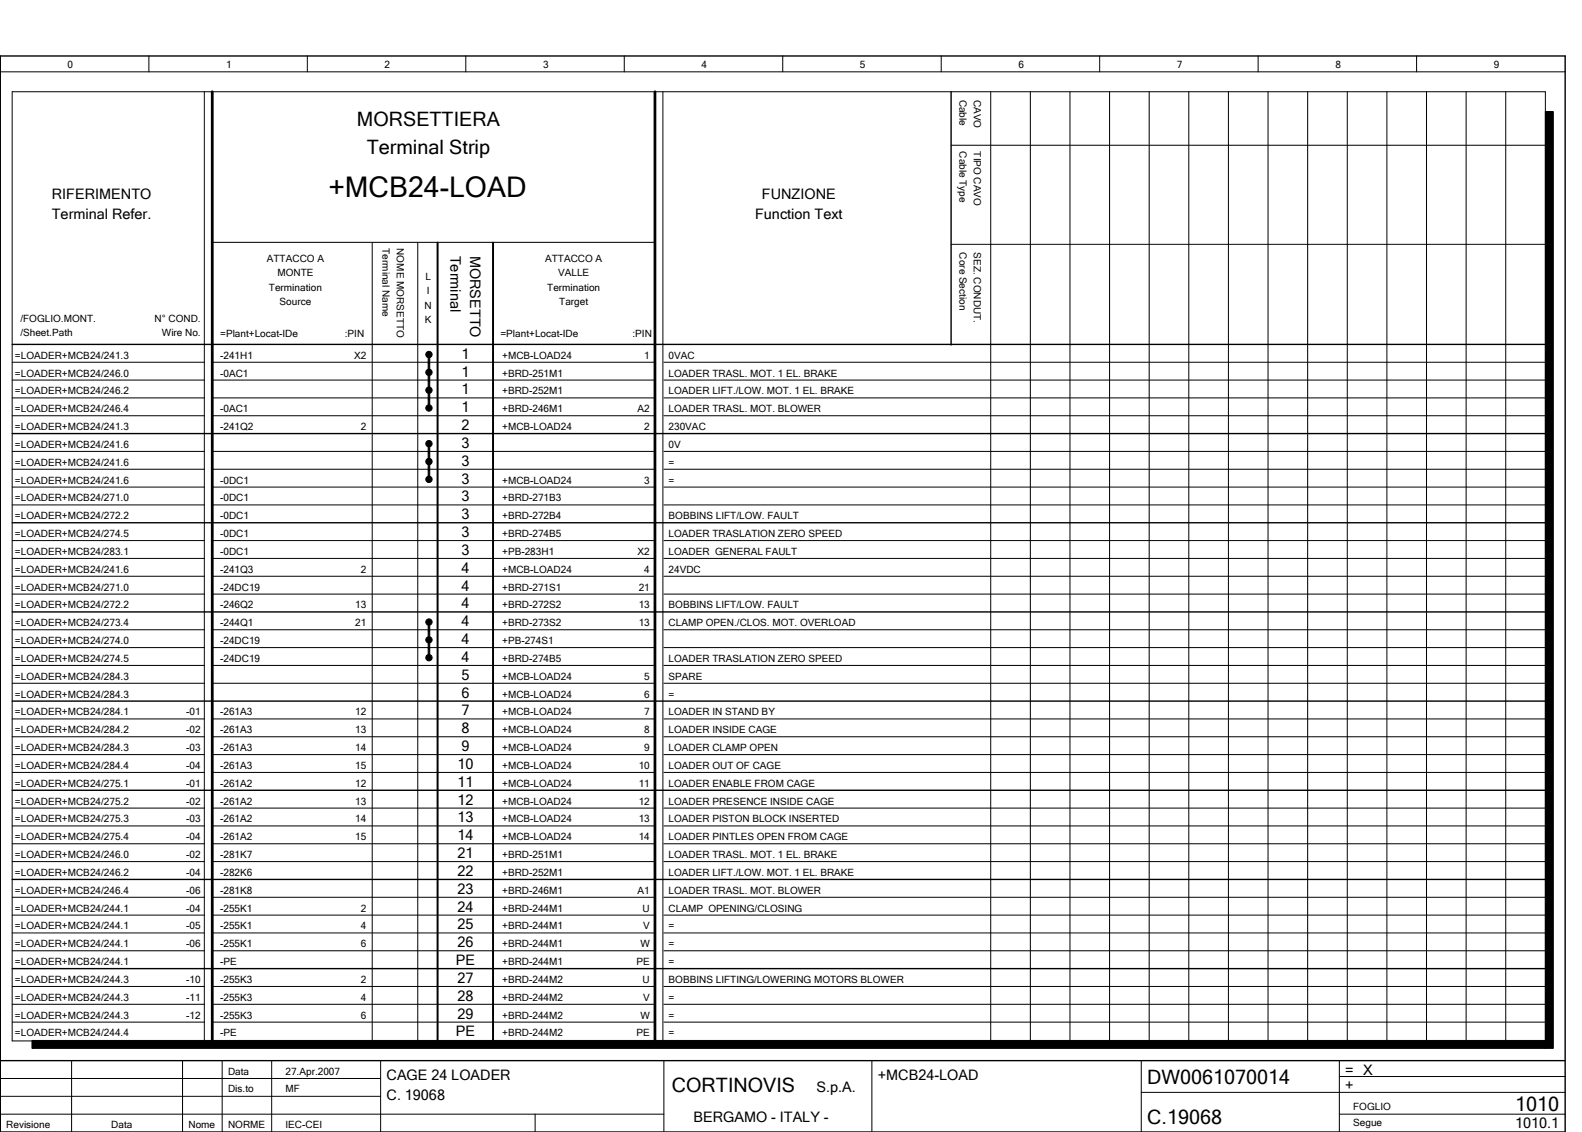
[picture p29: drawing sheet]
<svg xmlns="http://www.w3.org/2000/svg" width="399mm" height="286mm" viewBox="0 0 399 286" stroke-linecap="round" stroke-linejoin="round" font-family="sans-serif">
<defs><g id="words">
<text font-size="7.2" x="82.9" y="49.7">+MCB24­LOAD</text>
<g font-size="5">
<text x="90.1" y="31.8">MORSETTIERA</text>
<text x="92.6" y="38.8">Terminal Strip</text>
<text x="169.6" y="275.6">CORTINOVIS</text>
<text x="289.6" y="273.6">DW0061070014</text>
<text x="382.5" y="280.4">1010</text>
<text x="289.6" y="283.6">C.19068</text>
</g>
<g font-size="3.6">
<text x="13.1" y="50.3">RIFERIMENTO</text>
<text x="192.3" y="50.3">FUNZIONE</text>
<text x="13.1" y="55.3">Terminal Refer.</text>
<text x="190.6" y="55.3">Function Text</text>
<text x="113.7" y="64.5" transform="rotate(90 113.7 64.5)">Terminal</text>
<text x="118.7" y="64.5" transform="rotate(90 118.7 64.5)">MORSETTO</text>
<text x="116.5" y="90.5">1</text>
<text x="116.5" y="95">1</text>
<text x="116.5" y="99.5">1</text>
<text x="116.5" y="104">1</text>
<text x="116.5" y="108.5">2</text>
<text x="116.5" y="113">3</text>
<text x="116.5" y="117.5">3</text>
<text x="116.5" y="122">3</text>
<text x="116.5" y="126.5">3</text>
<text x="116.5" y="131">3</text>
<text x="116.5" y="135.5">3</text>
<text x="116.5" y="140">3</text>
<text x="116.5" y="144.5">4</text>
<text x="116.5" y="149">4</text>
<text x="116.5" y="153.5">4</text>
<text x="116.5" y="158">4</text>
<text x="116.5" y="162.5">4</text>
<text x="116.5" y="167">4</text>
<text x="116.5" y="171.5">5</text>
<text x="116.5" y="176">6</text>
<text x="116.5" y="180.5">7</text>
<text x="116.5" y="185">8</text>
<text x="116.5" y="189.5">9</text>
<text x="115.5" y="194">10</text>
<text x="115.5" y="198.5">11</text>
<text x="115.5" y="203">12</text>
<text x="115.5" y="207.5">13</text>
<text x="115.5" y="212">14</text>
<text x="115.5" y="216.5">21</text>
<text x="115.5" y="221">22</text>
<text x="115.5" y="225.5">23</text>
<text x="115.5" y="230">24</text>
<text x="115.5" y="234.5">25</text>
<text x="115.5" y="239">26</text>
<text x="115.1" y="243.5">PE</text>
<text x="115.5" y="248">27</text>
<text x="115.5" y="252.5">28</text>
<text x="115.5" y="257">29</text>
<text x="115.1" y="261.5">PE</text>
<text x="97.6" y="272.6">CAGE 24 LOADER</text>
<text x="206.1" y="275.6">S.p.A.</text>
<text x="221.6" y="272.6">+MCB24­LOAD</text>
<text x="339.6" y="271.1">= X</text>
<text x="339.6" y="275.1">+</text>
<text x="97.6" y="277.6">C. 19068</text>
<text x="175" y="283.1">BERGAMO ­ ITALY ­</text>
<text x="382.4" y="284.6">1010.1</text>
</g>
<g font-size="2.5">
<text x="17.1" y="17.1">0</text>
<text x="57.1" y="17.1">1</text>
<text x="97.1" y="17.1">2</text>
<text x="137.1" y="17.1">3</text>
<text x="177.1" y="17.1">4</text>
<text x="217.1" y="17.1">5</text>
<text x="257.1" y="17.1">6</text>
<text x="297.1" y="17.1">7</text>
<text x="337.1" y="17.1">8</text>
<text x="377.1" y="17.1">9</text>
<text x="242.2" y="25.2" transform="rotate(90 242.2 25.2)">Cable</text>
<text x="245.8" y="25.2" transform="rotate(90 245.8 25.2)">CAVO</text>
<text x="242.2" y="38.2" transform="rotate(90 242.2 38.2)">Cable Type</text>
<text x="245.8" y="38.2" transform="rotate(90 245.8 38.2)">TIPO CAVO</text>
<text x="96.6" y="62.6" transform="rotate(90 96.6 62.6)">Terminal Name</text>
<text x="100.2" y="62.6" transform="rotate(90 100.2 62.6)">NOME MORSETTO</text>
<text x="242.2" y="63.7" transform="rotate(90 242.2 63.7)">Core Section</text>
<text x="245.8" y="63.7" transform="rotate(90 245.8 63.7)">SEZ. CONDUT.</text>
<text x="67.4" y="66.2">ATTACCO A</text>
<text x="70" y="69.8">MONTE</text>
<text x="107.4" y="70.7">L</text>
<text x="137.6" y="66.2">ATTACCO A</text>
<text x="140.9" y="69.8">VALLE</text>
<text x="67.9" y="73.4">Termination</text>
<text x="70.6" y="77">Source</text>
<text x="107.2" y="77.9">N</text>
<text x="107.7" y="74.3">I</text>
<text x="138.1" y="73.4">Termination</text>
<text x="141.2" y="77">Target</text>
<text x="5.1" y="81.3">/FOGLIO.MONT.</text>
<text x="39" y="81.3">N° COND.</text>
<text x="107.2" y="81.5">K</text>
<text x="5.1" y="84.9">/Sheet.Path</text>
<text x="40.9" y="84.9">Wire No.</text>
<text x="55.6" y="85.2">=Plant+Locat­IDe</text>
<text x="87" y="85.2">:PIN</text>
<text x="126.3" y="85.2">=Plant+Locat­IDe</text>
<text x="159.7" y="85.2">:PIN</text>
<text x="3.8" y="90.5">=LOADER+MCB24/241.3</text>
<text x="3.8" y="95">=LOADER+MCB24/246.0</text>
<text x="55.6" y="90.5">­241H1</text>
<text x="55.6" y="95">­0AC1</text>
<text x="89.4" y="90.5">X2</text>
<text x="126.8" y="90.5">+MCB­LOAD24</text>
<text x="126.8" y="95">+BRD­251M1</text>
<text x="162.6" y="90.5">1</text>
<text x="168.8" y="90.5">0VAC</text>
<text x="168.8" y="95">LOADER TRASL. MOT. 1 EL. BRAKE</text>
<text x="3.8" y="99.5">=LOADER+MCB24/246.2</text>
<text x="126.8" y="99.5">+BRD­252M1</text>
<text x="168.8" y="99.5">LOADER LIFT./LOW. MOT. 1 EL. BRAKE</text>
<text x="3.8" y="104">=LOADER+MCB24/246.4</text>
<text x="55.6" y="104">­0AC1</text>
<text x="126.8" y="104">+BRD­246M1</text>
<text x="160.9" y="104">A2</text>
<text x="168.8" y="104">LOADER TRASL. MOT. BLOWER</text>
<text x="3.8" y="108.5">=LOADER+MCB24/241.3</text>
<text x="3.8" y="113">=LOADER+MCB24/241.6</text>
<text x="55.6" y="108.5">­241Q2</text>
<text x="91" y="108.5">2</text>
<text x="126.8" y="108.5">+MCB­LOAD24</text>
<text x="162.6" y="108.5">2</text>
<text x="168.8" y="108.5">230VAC</text>
<text x="168.8" y="113">0V</text>
<text x="3.8" y="117.5">=LOADER+MCB24/241.6</text>
<text x="168.8" y="117.5">=</text>
<text x="3.8" y="122">=LOADER+MCB24/241.6</text>
<text x="55.6" y="122">­0DC1</text>
<text x="126.8" y="122">+MCB­LOAD24</text>
<text x="162.6" y="122">3</text>
<text x="168.8" y="122">=</text>
<text x="3.8" y="126.5">=LOADER+MCB24/271.0</text>
<text x="3.8" y="131">=LOADER+MCB24/272.2</text>
<text x="55.6" y="126.5">­0DC1</text>
<text x="55.6" y="131">­0DC1</text>
<text x="126.8" y="126.5">+BRD­271B3</text>
<text x="126.8" y="131">+BRD­272B4</text>
<text x="168.8" y="131">BOBBINS LIFT/LOW. FAULT</text>
<text x="3.8" y="135.5">=LOADER+MCB24/274.5</text>
<text x="55.6" y="135.5">­0DC1</text>
<text x="126.8" y="135.5">+BRD­274B5</text>
<text x="168.8" y="135.5">LOADER TRASLATION ZERO SPEED</text>
<text x="3.8" y="140">=LOADER+MCB24/283.1</text>
<text x="55.6" y="140">­0DC1</text>
<text x="126.8" y="140">+PB­283H1</text>
<text x="160.9" y="140">X2</text>
<text x="168.8" y="140">LOADER GENERAL FAULT</text>
<text x="3.8" y="144.5">=LOADER+MCB24/241.6</text>
<text x="3.8" y="149">=LOADER+MCB24/271.0</text>
<text x="55.6" y="144.5">­241Q3</text>
<text x="55.6" y="149">­24DC19</text>
<text x="91" y="144.5">2</text>
<text x="126.8" y="144.5">+MCB­LOAD24</text>
<text x="126.8" y="149">+BRD­271S1</text>
<text x="161.2" y="149">21</text>
<text x="162.6" y="144.5">4</text>
<text x="168.8" y="144.5">24VDC</text>
<text x="3.8" y="153.5">=LOADER+MCB24/272.2</text>
<text x="55.6" y="153.5">­246Q2</text>
<text x="89.6" y="153.5">13</text>
<text x="126.8" y="153.5">+BRD­272S2</text>
<text x="161.2" y="153.5">13</text>
<text x="168.8" y="153.5">BOBBINS LIFT/LOW. FAULT</text>
<text x="3.8" y="158">=LOADER+MCB24/273.4</text>
<text x="55.6" y="158">­244Q1</text>
<text x="89.6" y="158">21</text>
<text x="126.8" y="158">+BRD­273S2</text>
<text x="161.2" y="158">13</text>
<text x="168.8" y="158">CLAMP OPEN./CLOS. MOT. OVERLOAD</text>
<text x="3.8" y="162.5">=LOADER+MCB24/274.0</text>
<text x="3.8" y="167">=LOADER+MCB24/274.5</text>
<text x="55.6" y="162.5">­24DC19</text>
<text x="55.6" y="167">­24DC19</text>
<text x="126.8" y="162.5">+PB­274S1</text>
<text x="126.8" y="167">+BRD­274B5</text>
<text x="168.8" y="167">LOADER TRASLATION ZERO SPEED</text>
<text x="3.8" y="171.5">=LOADER+MCB24/284.3</text>
<text x="126.8" y="171.5">+MCB­LOAD24</text>
<text x="162.6" y="171.5">5</text>
<text x="168.8" y="171.5">SPARE</text>
<text x="3.8" y="176">=LOADER+MCB24/284.3</text>
<text x="126.8" y="176">+MCB­LOAD24</text>
<text x="162.6" y="176">6</text>
<text x="168.8" y="176">=</text>
<text x="3.8" y="180.5">=LOADER+MCB24/284.1</text>
<text x="3.8" y="185">=LOADER+MCB24/284.2</text>
<text x="47" y="180.5">­01</text>
<text x="47" y="185">­02</text>
<text x="55.6" y="180.5">­261A3</text>
<text x="55.6" y="185">­261A3</text>
<text x="89.6" y="180.5">12</text>
<text x="89.6" y="185">13</text>
<text x="126.8" y="180.5">+MCB­LOAD24</text>
<text x="126.8" y="185">+MCB­LOAD24</text>
<text x="162.6" y="180.5">7</text>
<text x="162.6" y="185">8</text>
<text x="168.8" y="180.5">LOADER IN STAND BY</text>
<text x="168.8" y="185">LOADER INSIDE CAGE</text>
<text x="3.8" y="189.5">=LOADER+MCB24/284.3</text>
<text x="47" y="189.5">­03</text>
<text x="55.6" y="189.5">­261A3</text>
<text x="89.6" y="189.5">14</text>
<text x="126.8" y="189.5">+MCB­LOAD24</text>
<text x="162.6" y="189.5">9</text>
<text x="168.8" y="189.5">LOADER CLAMP OPEN</text>
<text x="3.8" y="194">=LOADER+MCB24/284.4</text>
<text x="47" y="194">­04</text>
<text x="55.6" y="194">­261A3</text>
<text x="89.6" y="194">15</text>
<text x="126.8" y="194">+MCB­LOAD24</text>
<text x="161.2" y="194">10</text>
<text x="168.8" y="194">LOADER OUT OF CAGE</text>
<text x="3.8" y="198.5">=LOADER+MCB24/275.1</text>
<text x="3.8" y="203">=LOADER+MCB24/275.2</text>
<text x="47" y="198.5">­01</text>
<text x="47" y="203">­02</text>
<text x="55.6" y="198.5">­261A2</text>
<text x="55.6" y="203">­261A2</text>
<text x="89.6" y="198.5">12</text>
<text x="89.6" y="203">13</text>
<text x="126.8" y="198.5">+MCB­LOAD24</text>
<text x="126.8" y="203">+MCB­LOAD24</text>
<text x="161.2" y="198.5">11</text>
<text x="161.2" y="203">12</text>
<text x="168.8" y="198.5">LOADER ENABLE FROM CAGE</text>
<text x="168.8" y="203">LOADER PRESENCE INSIDE CAGE</text>
<text x="3.8" y="207.5">=LOADER+MCB24/275.3</text>
<text x="47" y="207.5">­03</text>
<text x="55.6" y="207.5">­261A2</text>
<text x="89.6" y="207.5">14</text>
<text x="126.8" y="207.5">+MCB­LOAD24</text>
<text x="161.2" y="207.5">13</text>
<text x="168.8" y="207.5">LOADER PISTON BLOCK INSERTED</text>
<text x="3.8" y="212">=LOADER+MCB24/275.4</text>
<text x="47" y="212">­04</text>
<text x="55.6" y="212">­261A2</text>
<text x="89.6" y="212">15</text>
<text x="126.8" y="212">+MCB­LOAD24</text>
<text x="161.2" y="212">14</text>
<text x="168.8" y="212">LOADER PINTLES OPEN FROM CAGE</text>
<text x="3.8" y="216.5">=LOADER+MCB24/246.0</text>
<text x="3.8" y="221">=LOADER+MCB24/246.2</text>
<text x="47" y="216.5">­02</text>
<text x="47" y="221">­04</text>
<text x="55.6" y="216.5">­281K7</text>
<text x="55.6" y="221">­282K6</text>
<text x="126.8" y="216.5">+BRD­251M1</text>
<text x="126.8" y="221">+BRD­252M1</text>
<text x="168.8" y="216.5">LOADER TRASL. MOT. 1 EL. BRAKE</text>
<text x="168.8" y="221">LOADER LIFT./LOW. MOT. 1 EL. BRAKE</text>
<text x="3.8" y="225.5">=LOADER+MCB24/246.4</text>
<text x="47" y="225.5">­06</text>
<text x="55.6" y="225.5">­281K8</text>
<text x="126.8" y="225.5">+BRD­246M1</text>
<text x="160.9" y="225.5">A1</text>
<text x="168.8" y="225.5">LOADER TRASL. MOT. BLOWER</text>
<text x="3.8" y="230">=LOADER+MCB24/244.1</text>
<text x="47" y="230">­04</text>
<text x="55.6" y="230">­255K1</text>
<text x="91" y="230">2</text>
<text x="126.8" y="230">+BRD­244M1</text>
<text x="162.2" y="230">U</text>
<text x="168.8" y="230">CLAMP OPENING/CLOSING</text>
<text x="3.8" y="234.5">=LOADER+MCB24/244.1</text>
<text x="3.8" y="239">=LOADER+MCB24/244.1</text>
<text x="47" y="234.5">­05</text>
<text x="47" y="239">­06</text>
<text x="55.6" y="234.5">­255K1</text>
<text x="55.6" y="239">­255K1</text>
<text x="91" y="234.5">4</text>
<text x="91" y="239">6</text>
<text x="126.8" y="234.5">+BRD­244M1</text>
<text x="126.8" y="239">+BRD­244M1</text>
<text x="161.6" y="239">W</text>
<text x="162.3" y="234.5">V</text>
<text x="168.8" y="234.5">=</text>
<text x="168.8" y="239">=</text>
<text x="3.8" y="243.5">=LOADER+MCB24/244.1</text>
<text x="55.6" y="243.5">­PE</text>
<text x="126.8" y="243.5">+BRD­244M1</text>
<text x="160.7" y="243.5">PE</text>
<text x="168.8" y="243.5">=</text>
<text x="3.8" y="248">=LOADER+MCB24/244.3</text>
<text x="47" y="248">­10</text>
<text x="55.6" y="248">­255K3</text>
<text x="91" y="248">2</text>
<text x="126.8" y="248">+BRD­244M2</text>
<text x="162.2" y="248">U</text>
<text x="168.8" y="248">BOBBINS LIFTING/LOWERING MOTORS BLOWER</text>
<text x="3.8" y="252.5">=LOADER+MCB24/244.3</text>
<text x="3.8" y="257">=LOADER+MCB24/244.3</text>
<text x="47" y="252.5">­11</text>
<text x="47" y="257">­12</text>
<text x="55.6" y="252.5">­255K3</text>
<text x="55.6" y="257">­255K3</text>
<text x="91" y="252.5">4</text>
<text x="91" y="257">6</text>
<text x="126.8" y="252.5">+BRD­244M2</text>
<text x="126.8" y="257">+BRD­244M2</text>
<text x="161.6" y="257">W</text>
<text x="162.3" y="252.5">V</text>
<text x="168.8" y="252.5">=</text>
<text x="168.8" y="257">=</text>
<text x="3.8" y="261.5">=LOADER+MCB24/244.4</text>
<text x="55.6" y="261.5">­PE</text>
<text x="126.8" y="261.5">+BRD­244M2</text>
<text x="160.7" y="261.5">PE</text>
<text x="168.8" y="261.5">=</text>
<text x="57.6" y="271.1">Data</text>
<text x="57.6" y="275.6">Dis.to</text>
<text x="72.1" y="271.1">27.Apr.2007</text>
<text x="72.1" y="275.6">MF</text>
<text x="341.6" y="280.1">FOGLIO</text>
<text x="1.6" y="284.6">Revisione</text>
<text x="28.1" y="284.6">Data</text>
<text x="47.6" y="284.6">Nome</text>
<text x="57.6" y="284.6">NORME</text>
<text x="72.1" y="284.6">IEC­CEI</text>
<text x="341.6" y="284.1">Segue</text>
</g>
</g></defs>
<g fill="none" stroke="#000" stroke-width=".25">
<path d="M.1 18.1h395M37.6 14.1v4M77.6 14.1v4M117.6 14.1v4M157.6 14.1v4M197.6 14.1v4M237.6 14.1v4M277.6 14.1v4M317.6 14.1v4M357.6 14.1v4M3.1 23.1h387v239.6h-387zM51.6 23.1v239.6"/>
<path d="M167.3 23.1v239.6M240.1 36.7h150M250.1 23.1v239.6M260.1 23.1v239.6M270.1 23.1v239.6M280.1 23.1v239.6M290.1 23.1v239.6M300.1 23.1v239.6M310.1 23.1v239.6M320.1 23.1v239.6M330.1 23.1v239.6M340.1 23.1v239.6"/>
<path d="M350.1 23.1v239.6M360.1 23.1v239.6M370.1 23.1v239.6M380.1 23.1v239.6M53.6 61.2h111.7M94 61.2v201.3M105.4 61.2v201.3M240.1 61.7h150M3.1 91.4h48.5M3.1 95.9h48.5M53.6 91.4h111.7M53.6 95.9h111.7"/>
<path d="M167.6 91.4h222.5M167.6 95.9h222.5M3.1 100.4h48.5M3.1 104.9h48.5M3.1 113.9h48.5M3.1 118.4h48.5M53.6 100.4h111.7M53.6 104.9h111.7M53.6 113.9h111.7M53.6 118.4h111.7M167.6 100.4h222.5M167.6 104.9h222.5"/>
<path d="M167.6 113.9h222.5M167.6 118.4h222.5M3.1 122.9h48.5M3.1 127.4h48.5M3.1 136.4h48.5M53.6 122.9h111.7M53.6 127.4h111.7M53.6 136.4h111.7M167.6 122.9h222.5M167.6 127.4h222.5M167.6 136.4h222.5M3.1 140.9h48.5"/>
<path d="M3.1 145.4h48.5M3.1 149.9h48.5M3.1 158.9h48.5M53.6 140.9h111.7M53.6 145.4h111.7M53.6 149.9h111.7M53.6 158.9h111.7M167.6 140.9h222.5M167.6 145.4h222.5M167.6 149.9h222.5M167.6 158.9h222.5M3.1 163.4h48.5"/>
<path d="M3.1 167.9h48.5M3.1 172.4h48.5M53.6 163.4h111.7M53.6 167.9h111.7M53.6 172.4h111.7M167.6 163.4h222.5M167.6 167.9h222.5M167.6 172.4h222.5M3.1 181.4h48.5M3.1 185.9h48.5M3.1 190.4h48.5M3.1 194.9h48.5"/>
<path d="M53.6 181.4h111.7M53.6 185.9h111.7M53.6 190.4h111.7M53.6 194.9h111.7M167.6 181.4h222.5M167.6 185.9h222.5M167.6 190.4h222.5M167.6 194.9h222.5M3.1 203.9h48.5M3.1 208.4h48.5M3.1 212.9h48.5M3.1 217.4h48.5"/>
<path d="M53.6 203.9h111.7M53.6 208.4h111.7M53.6 212.9h111.7M53.6 217.4h111.7M167.6 203.9h222.5M167.6 208.4h222.5M167.6 212.9h222.5M167.6 217.4h222.5M3.1 226.4h48.5M3.1 230.9h48.5M3.1 235.4h48.5M3.1 239.9h48.5"/>
<path d="M53.6 226.4h111.7M53.6 230.9h111.7M53.6 235.4h111.7M53.6 239.9h111.7M167.6 226.4h222.5M167.6 230.9h222.5M167.6 235.4h222.5M167.6 239.9h222.5M.1 255.6v30M3.1 248.9h48.5M3.1 253.4h48.5M3.1 257.9h48.5"/>
<path d="M53.6 248.9h111.7M53.6 253.4h111.7M53.6 257.9h111.7M167.6 248.9h222.5M167.6 253.4h222.5M167.6 257.9h222.5M.1 276.6h96M.1 272.1h96M18.1 267.6v18M46.1 267.6v18M56.1 267.6v18M68.6 267.6v18"/>
<path d="M96.1 267.6v18M167.6 267.6v18M220.1 267.6v18M288.1 267.6v18M288.1 275.6h107M338.1 271.6h57M338.1 267.6v18M.1 281.1h167.5M135.1 281.1v4.5M338.1 281.1h57"/>
</g>
<path d="M.1 14.1h395v271.5h-395zM240.1 23.1v64M3.1 86.9h387M3.1 109.4h387M3.1 131.9h387M3.1 154.4h387M3.1 176.9h387M3.1 199.4h387M3.1 221.9h387M3.1 244.4h387M.1 267.6h395" fill="none" stroke="#000" stroke-width=".35"/>
<g fill="#000" stroke="#000" stroke-width=".25">
<path d="M390.1 28.2h2v236.3h-2zM108.1 89.4h.4v2.3h-.4zM108.1 91.7h.4v4.5h-.4zM108.1 96.2h.4v4.5h-.4zM108.1 100.7h.4v2.3h-.4zM108.1 112h.4v2.2h-.4zM108.1 114.2h.4v4.5h-.4zM108.1 118.7h.4v2.3h-.4zM108.1 157h.4v2.2h-.4zM108.1 159.2h.4v4.5h-.4zM108.1 163.7h.4v2.3h-.4zM8.1 262.5h382v2h-382z"/>
<circle cx="108.3" cy="89.5" r=".8"/>
<circle cx="108.3" cy="94" r=".8"/>
<circle cx="108.3" cy="98.5" r=".8"/>
<circle cx="108.3" cy="102.9" r=".8"/>
<circle cx="108.3" cy="116.4" r=".8"/>
<circle cx="108.3" cy="111.9" r=".8"/>
<circle cx="108.3" cy="120.9" r=".8"/>
<circle cx="108.3" cy="156.9" r=".8"/>
<circle cx="108.3" cy="161.4" r=".8"/>
<circle cx="108.3" cy="165.9" r=".8"/>
</g>
<path d="M53.6 23.1v239.6M165.3 23.1v239.6" fill="none" stroke="#000" stroke-width=".7"/>
<path d="M110.5 61.2v201.3M124.5 61.2v201.3" fill="none" stroke="#000" stroke-width=".5"/>
<use href="#words"/>
</svg>
